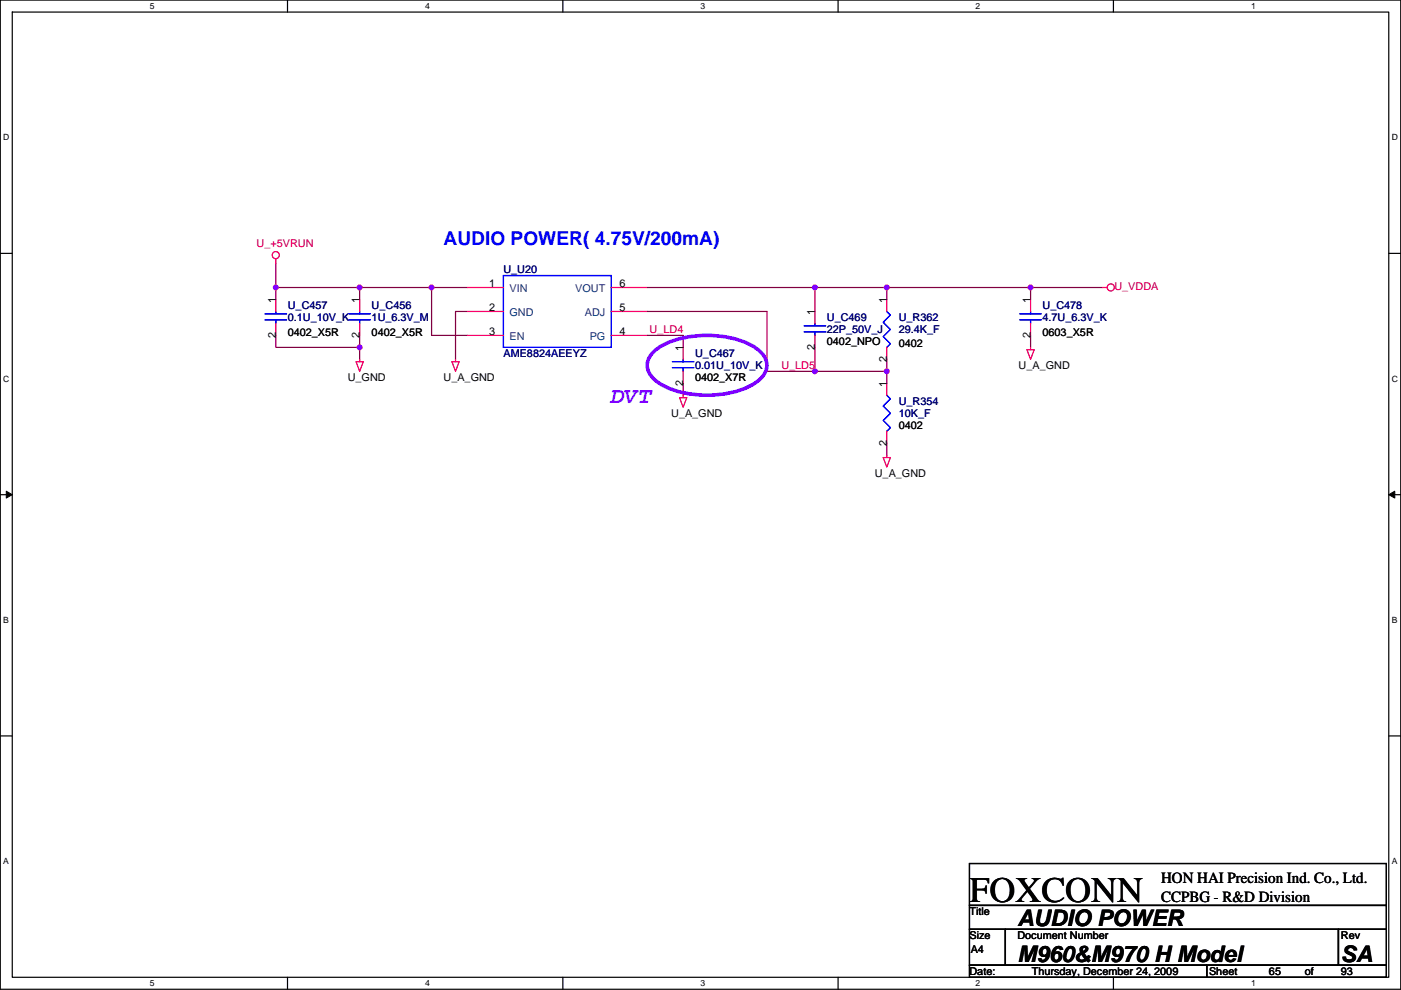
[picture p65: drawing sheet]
<svg xmlns="http://www.w3.org/2000/svg" width="297mm" height="210mm" viewBox="0 0 297 210" stroke-linecap="round" stroke-linejoin="round" font-family="sans-serif">
<defs><g id="words">
<text font-size="7.6" x="205.5" y="191.2">FOXCONN</text>
<text font-size="4.8" fill="#8000ff" x="129.6" y="85.4">DVT</text>
<g font-size="4.8">
<text x="215.7" y="196.5">AUDIO POWER</text>
<text x="215.7" y="204.1">M960&amp;M970 H Model</text>
<text x="284.3" y="204.1">SA</text>
</g>
<text font-size="4.1" fill="#00f" x="94" y="52">AUDIO POWER( 4.75V/200mA)</text>
<g font-size="3.3">
<text x="246.2" y="187.4">HON HAI Precision Ind. Co., Ltd.</text>
<text x="246.2" y="191.3">CCPBG - R&amp;D Division</text>
</g>
<g font-size="2.3" fill="#f00">
<text x="54.4" y="52.4">U_+5VRUN</text>
<text x="236.3" y="61.5">U_VDDA</text>
<text x="137.7" y="70.6">U_LD4</text>
<text x="165.7" y="78.3">U_LD5</text>
</g>
<g font-size="2.3" fill="#000080">
<text x="106.7" y="58">U_U20</text>
<text x="61" y="65.6">U_C457</text>
<text x="78.8" y="65.6">U_C456</text>
<text x="221" y="65.6">U_C478</text>
<text x="61" y="68.1">0.1U_10V_K</text>
<text x="78.8" y="68.1">1U_6.3V_M</text>
<text x="175.3" y="68.1">U_C469</text>
<text x="175.3" y="70.7">22P_50V_J</text>
<text x="190.6" y="68.1">U_R362</text>
<text x="190.6" y="70.7">29.4K_F</text>
<text x="221" y="68.1">4.7U_6.3V_K</text>
<text x="106.7" y="75.7">AME8824AEEYZ</text>
<text x="147.4" y="75.7">U_C467</text>
<text x="147.4" y="78.3">0.01U_10V_K</text>
<text x="190.6" y="85.9">U_R354</text>
<text x="190.6" y="88.4">10K_F</text>
</g>
<g font-size="2.3">
<text x="58.5" y="64.3" transform="rotate(-90 58.5 64.3)">1</text>
<text x="76.2" y="64.3" transform="rotate(-90 76.2 64.3)">1</text>
<text x="103.7" y="61">1</text>
<text x="131.4" y="61">6</text>
<text x="188" y="64.3" transform="rotate(-90 188 64.3)">1</text>
<text x="218.5" y="64.3" transform="rotate(-90 218.5 64.3)">1</text>
<text x="58.5" y="71.7" transform="rotate(-90 58.5 71.7)">2</text>
<text x="61" y="71.2">0402_X5R</text>
<text x="76.2" y="71.7" transform="rotate(-90 76.2 71.7)">2</text>
<text x="78.8" y="71.2">0402_X5R</text>
<text x="103.7" y="71.1">3</text>
<text x="103.7" y="66">2</text>
<text x="131.4" y="66">5</text>
<text x="131.4" y="71.1">4</text>
<text x="172.8" y="66.8" transform="rotate(-90 172.8 66.8)">1</text>
<text x="218.5" y="71.7" transform="rotate(-90 218.5 71.7)">2</text>
<text x="221" y="71.2">0603_X5R</text>
<text x="144.8" y="74.4" transform="rotate(-90 144.8 74.4)">1</text>
<text x="172.8" y="74.2" transform="rotate(-90 172.8 74.2)">2</text>
<text x="175.3" y="73.2">0402_NPO</text>
<text x="188" y="76.8" transform="rotate(-90 188 76.8)">2</text>
<text x="190.6" y="73.7">0402</text>
<text x="73.7" y="80.8">U_GND</text>
<text x="94" y="80.8">U_A_GND</text>
<text x="144.8" y="81.8" transform="rotate(-90 144.8 81.8)">2</text>
<text x="147.4" y="80.8">0402_X7R</text>
<text x="188" y="82.1" transform="rotate(-90 188 82.1)">1</text>
<text x="216" y="78.3">U_A_GND</text>
<text x="142.3" y="88.4">U_A_GND</text>
<text x="188" y="94.5" transform="rotate(-90 188 94.5)">2</text>
<text x="190.6" y="91">0402</text>
<text x="185.5" y="101.1">U_A_GND</text>
<text x="205.5" y="194.1">Title</text>
<text x="205.5" y="199.2">Size</text>
<text x="205.8" y="202.2">A4</text>
<text x="215.7" y="199.2">Document Number</text>
<text x="284.3" y="199.2">Rev</text>
<text x="205.5" y="206.8">Date:</text>
<text x="218.8" y="206.8">Thursday, December 24, 2009</text>
<text x="256.3" y="206.8">Sheet</text>
<text x="269" y="206.8">65</text>
<text x="276.7" y="206.8">of</text>
<text x="284.3" y="206.8">93</text>
</g>
<g font-size="2.3" fill="#004080">
<text x="108" y="62">VIN</text>
<text x="122" y="62">VOUT</text>
<text x="108" y="67.1">GND</text>
<text x="124" y="67.1">ADJ</text>
<text x="108" y="72.2">EN</text>
<text x="125" y="72.2">PG</text>
</g>
<g font-size="1.8">
<text x="31.8" y="1.9">5</text>
<text x="90.1" y="1.9">4</text>
<text x="148.5" y="1.9">3</text>
<text x="206.9" y="1.9">2</text>
<text x="265.2" y="1.9">1</text>
<text x=".7" y="29.8">D</text>
<text x="295.1" y="29.8">D</text>
<text x=".7" y="81">C</text>
<text x="295.1" y="81">C</text>
<text x=".7" y="132.1">B</text>
<text x="295.1" y="132.1">B</text>
<text x=".7" y="183.3">A</text>
<text x="295.1" y="183.3">A</text>
<text x="31.8" y="209.2">5</text>
<text x="90.1" y="209.2">4</text>
<text x="148.5" y="209.2">3</text>
<text x="206.9" y="209.2">2</text>
<text x="265.2" y="209.2">1</text>
</g>
</g></defs>
<path d="M.1 0h296.9v209.8h-296.9zM2.6 2.6h291.8v204.7h-291.8z" fill="none" stroke="#000" stroke-width=".25"/>
<g fill="#fff">
<path d="M31.8 .3h1v2h-1z"/>
<path d="M31.8 207.5h1v2.1h-1z"/>
</g>
<path d="M61 0v2.6M61 207.3v2.5" fill="none" stroke="#000" stroke-width=".25"/>
<g fill="#fff">
<path d="M90.1 .3h1v2h-1z"/>
<path d="M90.1 207.5h1v2.1h-1z"/>
</g>
<path d="M119.3 0v2.6M119.3 207.3v2.5" fill="none" stroke="#000" stroke-width=".25"/>
<g fill="#fff">
<path d="M148.5 .3h1v2h-1z"/>
<path d="M148.5 207.5h1v2.1h-1z"/>
</g>
<path d="M177.7 0v2.6M177.7 207.3v2.5" fill="none" stroke="#000" stroke-width=".25"/>
<g fill="#fff">
<path d="M206.9 .3h1v2h-1z"/>
<path d="M206.9 207.5h1v2.1h-1z"/>
</g>
<path d="M236.1 0v2.6M236.1 207.3v2.5" fill="none" stroke="#000" stroke-width=".25"/>
<g fill="#fff">
<path d="M265.2 .3h1v2h-1z"/>
<path d="M265.2 207.5h1v2.1h-1z"/>
<path d="M.7 28.2h1.3v2h-1.3z"/>
<path d="M295.1 28.2h1.3v2h-1.3z"/>
<path d="M.7 79.3h1.3v2.1h-1.3z"/>
<path d="M295.1 79.3h1.3v2.1h-1.3z"/>
</g>
<path d="M.1 53.7h2.5M294.4 53.7h2.6" fill="none" stroke="#000" stroke-width=".25"/>
<g fill="#fff">
<path d="M.7 130.5h1.2v2h-1.2z"/>
<path d="M295.1 130.5h1.2v2h-1.2z"/>
</g>
<path d="M.1 104.9h2.5M294.4 104.9h2.6" fill="none" stroke="#000" stroke-width=".25"/>
<path d="M1.3 104.2l1.3 .7-1.3 .7zM294.4 104.9l1.3-.7v1.4z" fill="#000" stroke="#000" stroke-width=".21"/>
<g fill="#fff">
<path d="M.7 181.7h1.2v2h-1.2z"/>
<path d="M295.1 181.7h1.2v2h-1.2z"/>
</g>
<path d="M.1 156.1h2.5M294.4 156.1h2.6M205.5 197.1h7.7v7.6h-7.7zM205.5 183.2h88.4v8.8h-88.4zM205.5 192h88.4v5.1h-88.4zM213.2 197.1h70.6v7.6h-70.6zM283.8 197.1h10.1v7.6h-10.1zM205.5 204.7h50.3v2.6h-50.3zM255.8 204.7h38.1v2.6h-38.1z" fill="none" stroke="#000" stroke-width=".25"/>
<g fill="none" stroke="#800040" stroke-width=".25">
<path d="M58.5 55.9v5.1M58.5 61v2.5M58.5 61h17.8M58.5 71.1v2.6h17.8M76.3 61h15.2M76.3 73.7v2.5M76.3 61v2.5M76.3 71.1v2.6M91.5 61v10.1h7.6M91.5 61h7.6M99.1 66.1h-2.5v10.1M137.2 61h35.6"/>
<path d="M137.2 66.1h25.4v12.7h10.2M137.2 71.1h7.6v2.6M172.8 61h15.2v2.5M172.8 73.7v5.1M172.8 61v5.1M172.8 78.8h15.2M188 76.2v5.1M188 61h30.5M218.5 71.1v2.6M218.5 61h15.2M218.5 61v2.5M144.8 81.3v2.5"/>
<path d="M188 94v2.5"/>
</g>
<g fill="#f0f" stroke="#f0f" stroke-width=".25">
<circle cx="172.8" cy="78.7" r=".5"/>
<circle cx="91.5" cy="61" r=".5"/>
<circle cx="188" cy="61" r=".5"/>
<circle cx="172.8" cy="61" r=".5"/>
<circle cx="188" cy="78.7" r=".5"/>
<circle cx="218.5" cy="61" r=".5"/>
<circle cx="76.2" cy="73.7" r=".5"/>
<circle cx="76.2" cy="61" r=".5"/>
<circle cx="58.5" cy="61" r=".5"/>
</g>
<g fill="none" stroke="#f00" stroke-width=".25">
<path d="M58.5 54.9v1M58.5 63.5v2.6M58.5 68.6v2.5M75.5 76.7h1.5l-.7 2.1zM76.3 76.2v.5M76.3 63.5v2.6M76.3 68.6v2.5M95.8 76.7h1.5l-.7 2.1zM96.6 76.2v.5M99.1 71.1h7.6M99.1 61h7.6M99.1 66.1h7.6"/>
<path d="M129.6 71.1h7.6M129.6 61h7.6M129.6 66.1h7.6M144.8 73.7v2.5M144.8 78.8v2.5M172.8 66.1v2.5M172.8 71.1v2.6M188 63.5v2.6M188 73.7v2.5M217.7 74.2h1.6l-.8 2zM218.5 63.5v2.6M218.5 68.6v2.5"/>
<path d="M218.5 73.7v.5M233.7 61h1.1M144.1 84.3h1.5l-.8 2.1zM144.8 83.8v.5M187.3 97h1.5l-.8 2.1zM188 96.5v.5M188 81.3v2.5M188 91.5v2.5"/>
<circle cx="58.5" cy="54.1" r=".76"/>
<circle cx="235.5" cy="61" r=".76"/>
</g>
<path d="M138.7 74.5a16.7 16.7 0 0 1 11.2-3.4 18.6 18.6 0 0 1 10.4 2.8 4.1 4.1 0 0 1 1.9 5.1 9.4 9.4 0 0 1-6.3 4.1 22.6 22.6 0 0 1-15.5-1.4 5.3 5.3 0 0 1-3.2-4.2 4.1 4.1 0 0 1 1.5-3z" fill="none" stroke="#8000ff" stroke-width=".76"/>
<g fill="none" stroke="#00f" stroke-width=".25">
<path d="M106.7 58.4h22.9v15.3h-22.9zM56.2 67.8h4.6M56.2 66.6h4.6M58.5 66.1v.5M58.5 67.8v.8M74 67.8h4.5M74 66.6h4.5M76.3 66.1v.5M76.3 67.8v.8M142.6 78h4.5M142.6 76.7h4.5M144.8 76.2v.5"/>
<path d="M144.8 78v.8M170.5 70.4h4.6M170.5 69.1h4.6M172.8 68.6v.5M172.8 70.4v.7M188 66.1l.8 .7-1.5 1.5 1.5 1.6-1.5 1.5 1.5 1.5-.8 .8M216.2 67.8h4.6M216.2 66.6h4.6M218.5 66.1v.5M218.5 67.8v.8M188 83.8l.8 .8-1.5 1.5 1.5 1.6-1.5 1.5 1.5 1.5-.8 .8"/>
</g>
<use href="#words"/>
</svg>
